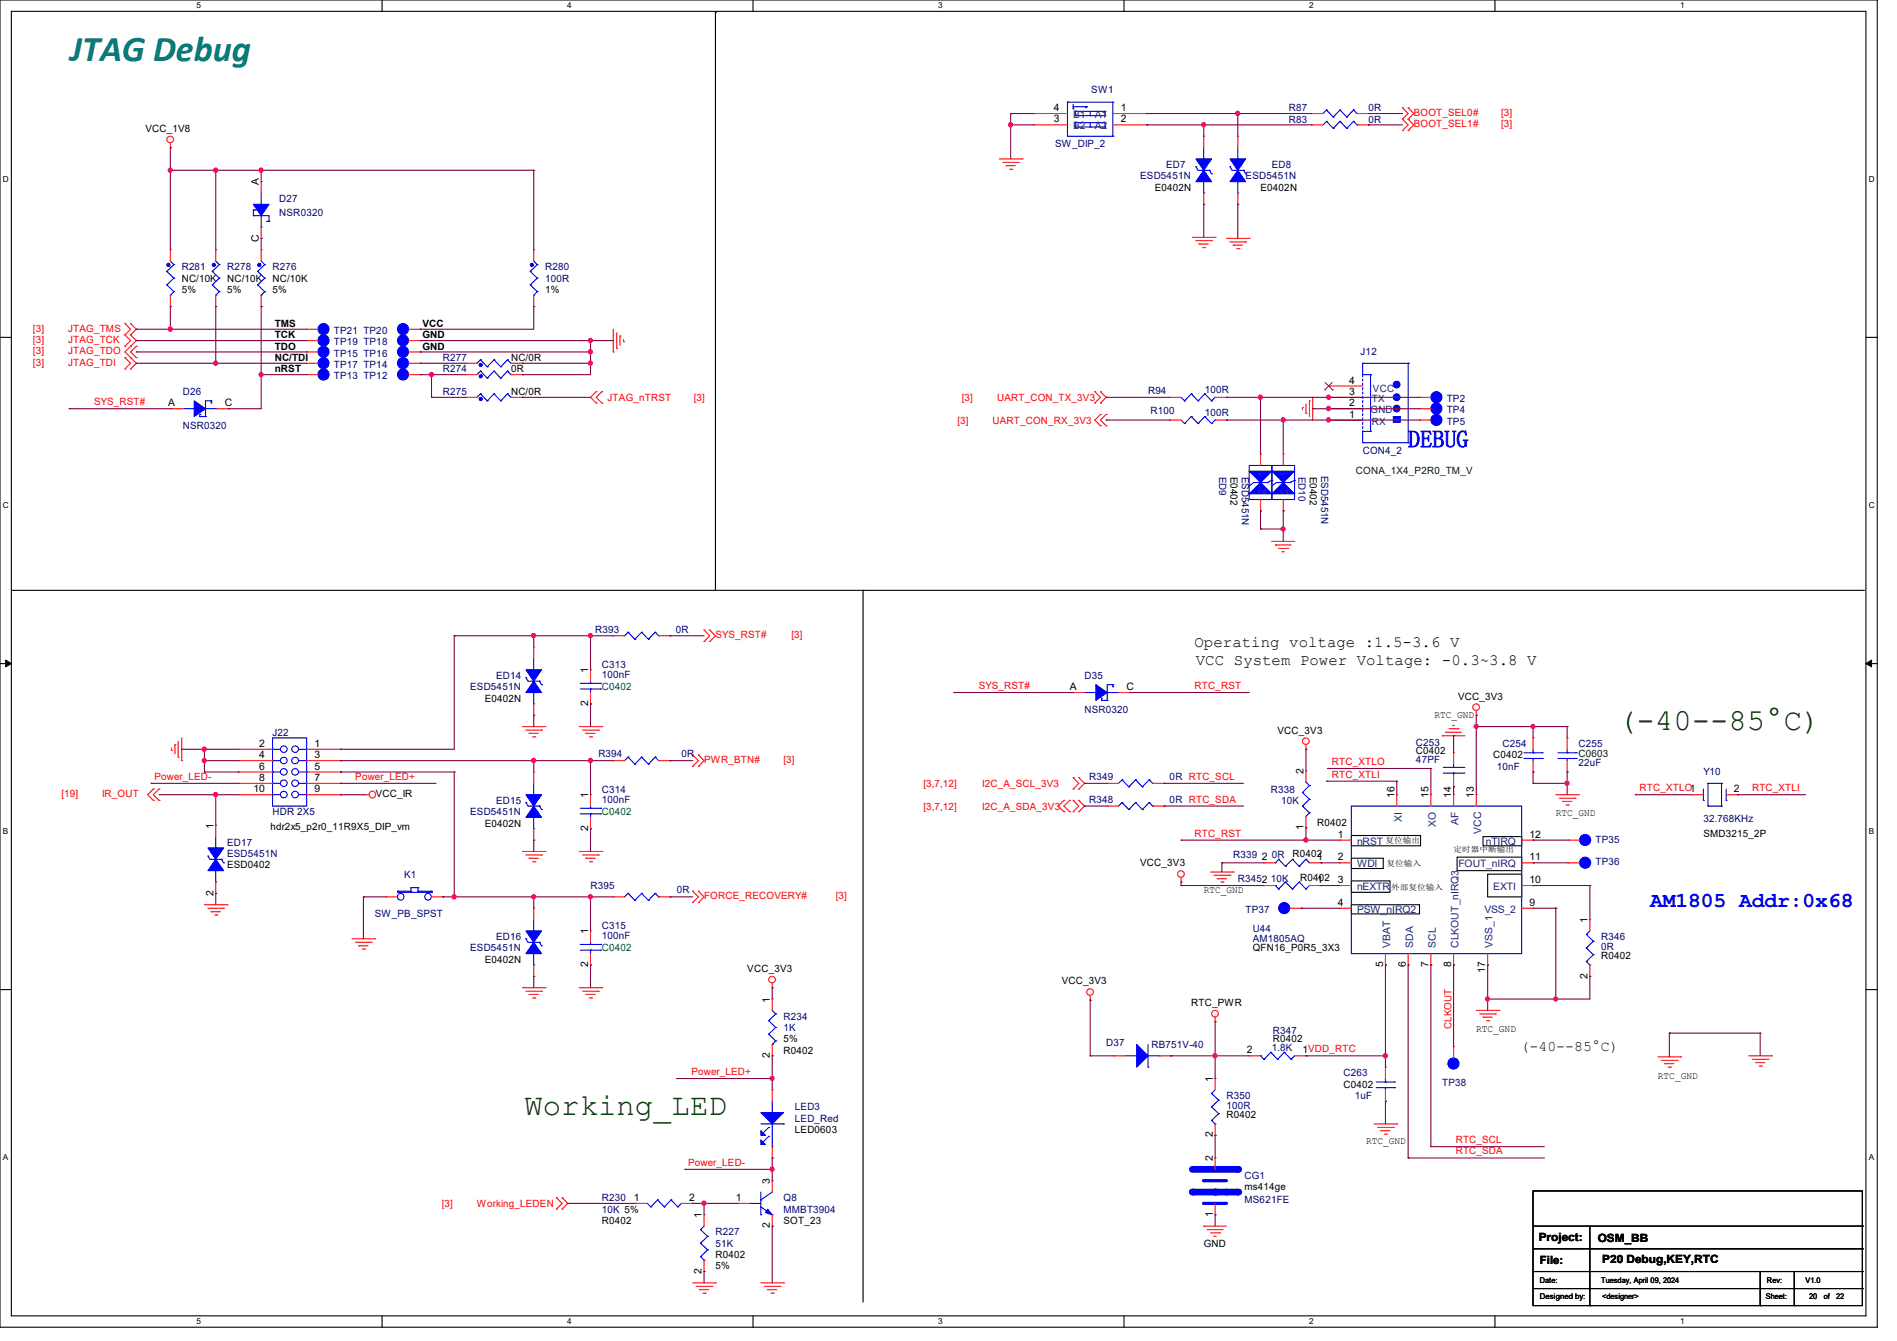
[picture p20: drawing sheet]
<svg xmlns="http://www.w3.org/2000/svg" width="297mm" height="210mm" viewBox="0 0 297 210" stroke-linecap="round" stroke-linejoin="round" font-family="sans-serif">
<defs><g id="words">
<text font-size="5.7" fill="#008080" x="11" y="9.5">JTAG Debug</text>
<g font-size="4.8" fill="#004000">
<text x="253.4" y="114.3">(-40--85°C)</text>
<text x="82.1" y="174.6">Working_LED</text>
</g>
<text font-size="3.7" fill="#00f" x="220.5" y="70.1">DEBUG</text>
<text font-size="3.3" fill="#00f" x="258.4" y="142">AM1805 Addr:0x68</text>
<g font-size="2.5">
<text x="187" y="101.3">Operating voltage :1.5-3.6 V</text>
<text x="187.2" y="104.2">VCC System Power Voltage: -0.3~3.8 V</text>
</g>
<text font-size="2.3" fill="#004000" x="238.1" y="164.5">(-40--85°C)</text>
<g font-size="1.8">
<text x="240.9" y="194.4">Project:</text>
<text x="241.1" y="198">File:</text>
<text x="250.2" y="194.6">OSM_BB</text>
<text x="250.9" y="197.8">P20 Debug,KEY,RTC</text>
</g>
<g font-size="1.6">
<text x="165" y="17.4">4</text>
<text x="175.5" y="17.4">1</text>
<text x="22.8" y="20.7">VCC_1V8</text>
<text x="165" y="19.2">3</text>
<text x="175.5" y="19.2">2</text>
<text x="40.5" y="29" transform="rotate(-90 40.5 29)">A</text>
<text x="180.8" y="29.9">E0402N</text>
<text x="197.4" y="29.9">E0402N</text>
<text x="40.5" y="38" transform="rotate(-90 40.5 38)">C</text>
<text x="28.4" y="44.1">NC/10K</text>
<text x="28.4" y="45.9">5%</text>
<text x="35.6" y="44.1">NC/10K</text>
<text x="35.6" y="45.9">5%</text>
<text x="42.7" y="44.1">NC/10K</text>
<text x="42.7" y="45.9">5%</text>
<text x="85.3" y="45.9">1%</text>
<text x="43" y="51.2">TMS</text>
<text x="43" y="53">TCK</text>
<text x="66.1" y="51.2">VCC</text>
<text x="66.1" y="53">GND</text>
<text x="43" y="54.8">TDO</text>
<text x="43" y="56.6">NC/TDI</text>
<text x="43" y="58.3">nRST</text>
<text x="66.1" y="54.8">GND</text>
<text x="80" y="56.6">NC/0R</text>
<text x="80" y="58.3">0R</text>
<text x="26.3" y="63.6">A</text>
<text x="35.2" y="63.6">C</text>
<text x="80" y="61.9">NC/0R</text>
<text x="211.2" y="65.4">1</text>
<text x="211.2" y="63.6">2</text>
<text x="211.2" y="61.8">3</text>
<text x="211.2" y="60.1">4</text>
<text x="192.7" y="74.7" transform="rotate(90 192.7 74.7)">E0402</text>
<text x="205.1" y="74.7" transform="rotate(90 205.1 74.7)">E0402</text>
<text x="92.1" y="105.5" transform="rotate(-90 92.1 105.5)">1</text>
<text x="75.9" y="109.9">E0402N</text>
<text x="92.1" y="110.6" transform="rotate(-90 92.1 110.6)">2</text>
<text x="167.5" y="108.1">A</text>
<text x="176.4" y="108.1">C</text>
<text x="224.6" y="112.5">RTC_GND</text>
<text x="228.3" y="109.6">VCC_3V3</text>
<text x="40.6" y="117">2</text>
<text x="40.6" y="118.7">4</text>
<text x="49.2" y="117">1</text>
<text x="49.2" y="118.7">3</text>
<text x="200" y="114.9">VCC_3V3</text>
<text x="221.7" y="118.1">C0402</text>
<text x="233.8" y="118.8">C0402</text>
<text x="39.7" y="124.1">10</text>
<text x="40.6" y="120.5">6</text>
<text x="40.6" y="122.3">8</text>
<text x="49.2" y="120.5">5</text>
<text x="49.2" y="122.3">7</text>
<text x="49.2" y="124.1">9</text>
<text x="58.8" y="124.8">VCC_IR</text>
<text x="92.1" y="125" transform="rotate(-90 92.1 125)">1</text>
<text x="204.1" y="121.3" transform="rotate(-90 204.1 121.3)">2</text>
<text x="218.3" y="125" transform="rotate(-90 218.3 125)">16</text>
<text x="223.7" y="125" transform="rotate(-90 223.7 125)">15</text>
<text x="227.2" y="125" transform="rotate(-90 227.2 125)">14</text>
<text x="230.8" y="125" transform="rotate(-90 230.8 125)">13</text>
<text x="271.5" y="124.1">2</text>
<text x="33.4" y="129.8" transform="rotate(-90 33.4 129.8)">1</text>
<text x="42.3" y="130">hdr2x5_p2r0_11R9X5_DIP_vm</text>
<text x="75.9" y="129.5">E0402N</text>
<text x="92.1" y="130.1" transform="rotate(-90 92.1 130.1)">2</text>
<text x="204.1" y="130" transform="rotate(-90 204.1 130)">1</text>
<text x="206.2" y="129.3">R0402</text>
<text x="209.5" y="131.2">1</text>
<text x="239.5" y="131.2">12</text>
<text x="243.6" y="127.8">RTC_GND</text>
<text x="266.7" y="131.1">SMD3215_2P</text>
<text x="35.6" y="136">ESD0402</text>
<text x="178.5" y="135.7">VCC_3V3</text>
<text x="197.6" y="134.7">2</text>
<text x="202.4" y="134.2">R0402</text>
<text x="206.2" y="134.7">1</text>
<text x="209.5" y="134.7">2</text>
<text x="239.5" y="134.7">11</text>
<text x="33.4" y="140.2" transform="rotate(-90 33.4 140.2)">2</text>
<text x="188.5" y="139.9">RTC_GND</text>
<text x="203.6" y="138">R0402</text>
<text x="206.2" y="138.3">1</text>
<text x="209.5" y="138.3">3</text>
<text x="209.5" y="141.9">4</text>
<text x="239.5" y="141.9">9</text>
<text x="239.5" y="138.3">10</text>
<text x="92.1" y="146.3" transform="rotate(-90 92.1 146.3)">1</text>
<text x="196.1" y="149">QFN16_P0R5_3X3</text>
<text x="248.5" y="144.6" transform="rotate(-90 248.5 144.6)">1</text>
<text x="75.9" y="150.8">E0402N</text>
<text x="92.1" y="151.5" transform="rotate(-90 92.1 151.5)">2</text>
<text x="117" y="152.2">VCC_3V3</text>
<text x="166.2" y="154.2">VCC_3V3</text>
<text x="216.5" y="151.5" transform="rotate(-90 216.5 151.5)">5</text>
<text x="220.1" y="151.5" transform="rotate(-90 220.1 151.5)">6</text>
<text x="223.7" y="151.5" transform="rotate(-90 223.7 151.5)">7</text>
<text x="227.2" y="151.5" transform="rotate(-90 227.2 151.5)">8</text>
<text x="232.5" y="152.4" transform="rotate(-90 232.5 152.4)">17</text>
<text x="248.5" y="153.2" transform="rotate(-90 248.5 153.2)">2</text>
<text x="250.7" y="150.2">R0402</text>
<text x="120.5" y="157" transform="rotate(-90 120.5 157)">1</text>
<text x="186.5" y="157.6">RTC_PWR</text>
<text x="231.1" y="161.6">RTC_GND</text>
<text x="120.5" y="165.7" transform="rotate(-90 120.5 165.7)">2</text>
<text x="122.7" y="165">R0402</text>
<text x="122.7" y="163.2">5%</text>
<text x="195.2" y="165">2</text>
<text x="199.3" y="163.2">R0402</text>
<text x="203.9" y="165">1VDD_RTC</text>
<text x="189.9" y="169.5" transform="rotate(-90 189.9 169.5)">1</text>
<text x="210.4" y="170.3">C0402</text>
<text x="259.6" y="168.9">RTC_GND</text>
<text x="124.5" y="177.5">LED0603</text>
<text x="189.9" y="178.1" transform="rotate(-90 189.9 178.1)">2</text>
<text x="192" y="175.1">R0402</text>
<text x="213.9" y="179.2">RTC_GND</text>
<text x="120.5" y="185.5" transform="rotate(-90 120.5 185.5)">3</text>
<text x="189.9" y="181.9" transform="rotate(-90 189.9 181.9)">2</text>
<text x="94.2" y="191.7">R0402</text>
<text x="99.2" y="188.1">1</text>
<text x="107.9" y="188.1">2</text>
<text x="109.9" y="190.8" transform="rotate(-90 109.9 190.8)">1</text>
<text x="115.2" y="188.1">1</text>
<text x="122.7" y="191.7">SOT_23</text>
<text x="189.9" y="190.6" transform="rotate(-90 189.9 190.6)">1</text>
<text x="194.9" y="186.3">ms414ge</text>
<text x="112" y="197">R0402</text>
<text x="120.5" y="192.4" transform="rotate(-90 120.5 192.4)">2</text>
<text x="188.5" y="195.2">GND</text>
<text x="109.9" y="199.5" transform="rotate(-90 109.9 199.5)">2</text>
<text x="112" y="198.8">5%</text>
</g>
<g font-size="1.6" fill="#000080">
<text x="170.9" y="14.6">SW1</text>
<text x="201.8" y="17.4">R87</text>
<text x="214.2" y="17.4">0R</text>
<text x="165.2" y="22.9">SW_DIP_2</text>
<text x="201.8" y="19.2">R83</text>
<text x="214.2" y="19.2">0R</text>
<text x="178.5" y="28.1">ESD5451N</text>
<text x="182.6" y="26.3">ED7</text>
<text x="195" y="28.1">ESD5451N</text>
<text x="199.1" y="26.3">ED8</text>
<text x="43.7" y="31.7">D27</text>
<text x="43.7" y="33.8">NSR0320</text>
<text x="28.4" y="42.3">R281</text>
<text x="35.6" y="42.3">R278</text>
<text x="42.7" y="42.3">R276</text>
<text x="85.3" y="42.3">R280</text>
<text x="85.3" y="44.1">100R</text>
<text x="52.3" y="52.3">TP21 TP20</text>
<text x="52.3" y="55.8">TP15 TP16</text>
<text x="52.3" y="57.6">TP17 TP14</text>
<text x="52.3" y="59.4">TP13 TP12</text>
<text x="52.3" y="54.1">TP19 TP18</text>
<text x="69.3" y="56.6">R277</text>
<text x="69.3" y="58.3">R274</text>
<text x="213" y="55.7">J12</text>
<text x="28.6" y="61.9">D26</text>
<text x="69.3" y="61.9">R275</text>
<text x="179.7" y="61.7">R94</text>
<text x="180.1" y="64.9">R100</text>
<text x="188.6" y="65.1">100R</text>
<text x="188.6" y="61.6">100R</text>
<text x="226.5" y="62.9">TP2</text>
<text x="226.5" y="64.7">TP4</text>
<text x="28.6" y="67.2">NSR0320</text>
<text x="213.4" y="71.1">CON4_2</text>
<text x="226.5" y="66.5">TP5</text>
<text x="190.9" y="74.7" transform="rotate(90 190.9 74.7)">ED9</text>
<text x="194.4" y="74.7" transform="rotate(90 194.4 74.7)">ESD5451N</text>
<text x="203.3" y="74.7" transform="rotate(90 203.3 74.7)">ED10</text>
<text x="206.9" y="74.5" transform="rotate(90 206.9 74.5)">ESD5451N</text>
<text x="93.2" y="99.1">R393</text>
<text x="105.8" y="99.1">0R</text>
<text x="77.7" y="106.3">ED14</text>
<text x="94.2" y="104.6">C313</text>
<text x="94.2" y="106.2">100nF</text>
<text x="169.8" y="106.3">D35</text>
<text x="73.6" y="108.1">ESD5451N</text>
<text x="169.8" y="111.7">NSR0320</text>
<text x="42.7" y="115.2">J22</text>
<text x="93.7" y="118.6">R394</text>
<text x="106.7" y="118.6">0R</text>
<text x="221.7" y="116.8">C253</text>
<text x="221.7" y="119.5">47PF</text>
<text x="235.2" y="117">C254</text>
<text x="247.1" y="117">C255</text>
<text x="77.7" y="125.9">ED15</text>
<text x="94.2" y="124.1">C314</text>
<text x="94.2" y="125.7">100nF</text>
<text x="170.5" y="122.2">R349</text>
<text x="170.5" y="125.7">R348</text>
<text x="183.1" y="122.2">0R RTC_SCL</text>
<text x="183.1" y="125.7">0R RTC_SDA</text>
<text x="199" y="124.1">R338</text>
<text x="200.6" y="125.9">10K</text>
<text x="234.4" y="120.6">10nF</text>
<text x="247.1" y="120">22uF</text>
<text x="266.7" y="121.5">Y10</text>
<text x="42.7" y="127.7">HDR 2X5</text>
<text x="73.6" y="127.7">ESD5451N</text>
<text x="249.8" y="131.9">TP35</text>
<text x="266.7" y="128.7">32.768KHz</text>
<text x="35.6" y="132.5">ED17</text>
<text x="35.6" y="134.2">ESD5451N</text>
<text x="63.3" y="137.5">K1</text>
<text x="193.1" y="134.4">R339</text>
<text x="199.1" y="134.4">0R</text>
<text x="249.8" y="135.5">TP36</text>
<text x="58.7" y="143.7">SW_PB_SPST</text>
<text x="92.5" y="139.2">R395</text>
<text x="106" y="139.8">0R</text>
<text x="193.8" y="138.2">R3452</text>
<text x="195" y="143">TP37</text>
<text x="199" y="138.2">10K</text>
<text x="73.6" y="149">ESD5451N</text>
<text x="77.7" y="147.2">ED16</text>
<text x="94.2" y="145.5">C315</text>
<text x="94.2" y="147.1">100nF</text>
<text x="196.1" y="146">U44</text>
<text x="196.1" y="147.6">AM1805AQ</text>
<text x="250.7" y="147.2">R346</text>
<text x="250.7" y="148.8">0R</text>
<text x="122.7" y="159.7">R234</text>
<text x="122.7" y="161.5">1K</text>
<text x="173.2" y="163.8">D37</text>
<text x="180.3" y="164.1">RB751V-40</text>
<text x="199.1" y="164.7">1.8K</text>
<text x="199.3" y="162">R347</text>
<text x="124.5" y="173.9">LED3</text>
<text x="192" y="172.1">R350</text>
<text x="192" y="173.7">100R</text>
<text x="210.4" y="168.6">C263</text>
<text x="212.1" y="172.1">1uF</text>
<text x="225.8" y="170">TP38</text>
<text x="124.5" y="175.7">LED_Red</text>
<text x="194.9" y="184.6">CG1</text>
<text x="94.2" y="188.1">R230</text>
<text x="94.2" y="189.9">10K 5%</text>
<text x="122.7" y="188.1">Q8</text>
<text x="122.7" y="189.9">MMBT3904</text>
<text x="194.9" y="188.5">MS621FE</text>
<text x="112" y="193.5">R227</text>
<text x="112" y="195.2">51K</text>
</g>
<g font-size="1.6" fill="#004080">
<text x="168" y="18.5">B1</text>
<text x="168" y="20.3">B2</text>
<text x="171.4" y="18.5">A1</text>
<text x="171.4" y="20.3">A2</text>
<text x="214.6" y="64.7">GND</text>
<text x="214.8" y="62.9">TX</text>
<text x="215" y="61.3">VCC</text>
<text x="214.8" y="66.5">RX</text>
<text x="198.1" y="77.3" transform="rotate(-90 198.1 77.3)">2</text>
<text x="198.1" y="74.7" transform="rotate(-90 198.1 74.7)">1</text>
<text x="201.7" y="77.3" transform="rotate(-90 201.7 77.3)">2</text>
<text x="201.7" y="74.7" transform="rotate(-90 201.7 74.7)">1</text>
<text x="219.5" y="128.7" transform="rotate(-90 219.5 128.7)">XI</text>
<text x="224.8" y="129.5" transform="rotate(-90 224.8 129.5)">XO</text>
<text x="228.3" y="129.2" transform="rotate(-90 228.3 129.2)">AF</text>
<text x="231.9" y="130.6" transform="rotate(-90 231.9 130.6)">VCC</text>
<text x="212.5" y="132.3">nRST</text>
<text x="212.5" y="135.8">WDI</text>
<text x="228.3" y="135.8">FOUT_nIRQ</text>
<text x="232.6" y="132.3">nTIRQ</text>
<text x="212.5" y="139.4">nEXTR</text>
<text x="212.5" y="143">PSW_nIRQ2</text>
<text x="232.4" y="143">VSS_2</text>
<text x="233.8" y="139.4">EXTI</text>
<text x="217.7" y="148.5" transform="rotate(-90 217.7 148.5)">VBAT</text>
<text x="221.2" y="148.5" transform="rotate(-90 221.2 148.5)">SDA</text>
<text x="224.8" y="148.5" transform="rotate(-90 224.8 148.5)">SCL</text>
<text x="228.3" y="148.5" transform="rotate(-90 228.3 148.5)">CLKOUT_nIRQ3</text>
<text x="233.7" y="148.5" transform="rotate(-90 233.7 148.5)">VSS_1</text>
</g>
<g font-size="1.6" fill="#f00">
<text x="221.4" y="18.2">BOOT_SEL0#</text>
<text x="221.4" y="19.9">BOOT_SEL1#</text>
<text x="235" y="18.2">[3]</text>
<text x="235" y="19.9">[3]</text>
<text x="5.2" y="51.9">[3]</text>
<text x="5.2" y="53.7">[3]</text>
<text x="10.7" y="51.9">JTAG_TMS</text>
<text x="10.7" y="53.7">JTAG_TCK</text>
<text x="5.2" y="55.5">[3]</text>
<text x="5.2" y="57.3">[3]</text>
<text x="10.7" y="55.5">JTAG_TDO</text>
<text x="10.7" y="57.3">JTAG_TDI</text>
<text x="14.7" y="63.5">SYS_RST#</text>
<text x="95.1" y="62.8">JTAG_nTRST</text>
<text x="108.6" y="62.8">[3]</text>
<text x="150.6" y="62.8">[3]</text>
<text x="156.1" y="62.8">UART_CON_TX_3V3</text>
<text x="149.9" y="66.3">[3]</text>
<text x="155.4" y="66.3">UART_CON_RX_3V3</text>
<text x="112" y="99.9">SYS_RST#</text>
<text x="123.9" y="99.9">[3]</text>
<text x="153.2" y="107.9">SYS_RST#</text>
<text x="187" y="107.9">RTC_RST</text>
<text x="110.2" y="119.5">PWR_BTN#</text>
<text x="122.7" y="119.5">[3]</text>
<text x="208.5" y="119.8">RTC_XTLO</text>
<text x="9.6" y="124.8">[19]</text>
<text x="16" y="124.8">IR_OUT</text>
<text x="24.2" y="122.1">Power_LED-</text>
<text x="55.6" y="122.1">Power_LED+</text>
<text x="144.6" y="123.2">[3,7,12]</text>
<text x="153.8" y="123.2">I2C_A_SCL_3V3</text>
<text x="208.5" y="121.8">RTC_XTLI</text>
<text x="256.7" y="123.9">RTC_XTLO1</text>
<text x="274.3" y="123.9">RTC_XTLI</text>
<text x="144.6" y="126.8">[3,7,12]</text>
<text x="153.8" y="126.8">I2C_A_SDA_3V3</text>
<text x="187" y="131">RTC_RST</text>
<text x="110.2" y="140.8">FORCE_RECOVERY#</text>
<text x="130.9" y="140.8">[3]</text>
<text x="227.2" y="161.1" transform="rotate(-90 227.2 161.1)">CLKOUT</text>
<text x="108.2" y="168.4">Power_LED+</text>
<text x="227.9" y="179">RTC_SCL</text>
<text x="107.7" y="182.6">Power_LED-</text>
<text x="227.9" y="180.8">RTC_SDA</text>
<text x="69.2" y="189">[3]</text>
<text x="74.7" y="189">Working_LEDEN</text>
</g>
<g font-size="1.6" fill="#004000">
<text x="212.3" y="74.2">CONA_1X4_P2R0_TM_V</text>
<text x="247.1" y="118.6">C0603</text>
</g>
<g font-size="1.6" fill="#008000">
<text x="94.2" y="108.1">C0402</text>
<text x="94.2" y="127.7">C0402</text>
<text x="94.2" y="149">C0402</text>
</g>
<g font-size="1.3">
<text x="30.8" y="1.3">5</text>
<text x="88.8" y="1.3">4</text>
<text x="146.9" y="1.3">3</text>
<text x="205" y="1.3">2</text>
<text x="263.1" y="1.3">1</text>
<text x=".5" y="28.4">D</text>
<text x="292.6" y="28.4">D</text>
<text x=".5" y="79.5">C</text>
<text x="292.6" y="79.5">C</text>
<text x=".5" y="130.6">B</text>
<text x="292.6" y="130.6">B</text>
<text x=".5" y="181.7">A</text>
<text x="292.6" y="181.7">A</text>
<text x="30.8" y="207.4">5</text>
<text x="88.8" y="207.4">4</text>
<text x="146.9" y="207.4">3</text>
<text x="205" y="207.4">2</text>
<text x="263.1" y="207.4">1</text>
</g>
<g font-size="1.2">
<text x="216.9" y="132">复位输出</text>
<text x="217.1" y="135.6">复位输入</text>
<text x="227.6" y="133.5">定时器中断输出</text>
<text x="217.8" y="139.4">外部复位输入</text>
<text x="241.1" y="201">Date:</text>
<text x="241.1" y="203.5">Designed by:</text>
<text x="250.7" y="201">Tuesday, April 09, 2024</text>
<text x="250.9" y="203.5">&lt;designer&gt;</text>
<text x="276.5" y="203.5">Sheet:</text>
<text x="276.6" y="201">Rev:</text>
<text x="282.7" y="201">V1.0</text>
<text x="283.2" y="203.5">20</text>
<text x="285.5" y="203.5">of</text>
<text x="287.5" y="203.5">22</text>
</g>
</g></defs>
<path d="M0 0h293.9v207.9h-293.9zM1.8 1.8h290.3v204.3h-290.3z" fill="none" stroke="#000" stroke-width=".17"/>
<g fill="#fff">
<path d="M30.8 .2h.7v1.4h-.7z"/>
<path d="M30.8 206.2h.7v1.4h-.7z"/>
</g>
<path d="M59.8 0v1.8M59.8 206.1v1.8" fill="none" stroke="#000" stroke-width=".17"/>
<g fill="#fff">
<path d="M88.8 .2h.7v1.4h-.7z"/>
<path d="M88.8 206.2h.7v1.4h-.7z"/>
</g>
<path d="M117.9 0v1.8M117.9 206.1v1.8" fill="none" stroke="#000" stroke-width=".17"/>
<g fill="#fff">
<path d="M146.9 .2h.7v1.4h-.7z"/>
<path d="M146.9 206.2h.7v1.4h-.7z"/>
</g>
<path d="M176 0v1.8M176 206.1v1.8" fill="none" stroke="#000" stroke-width=".17"/>
<g fill="#fff">
<path d="M205 .2h.7v1.4h-.7z"/>
<path d="M205 206.2h.7v1.4h-.7z"/>
</g>
<path d="M234.1 0v1.8M234.1 206.1v1.8" fill="none" stroke="#000" stroke-width=".17"/>
<g fill="#fff">
<path d="M263.1 .2h.6v1.4h-.6z"/>
<path d="M263.1 206.2h.6v1.4h-.6z"/>
<path d="M.5 27.3h.9v1.4h-.9z"/>
<path d="M292.6 27.3h.9v1.4h-.9z"/>
<path d="M.5 78.4h.9v1.4h-.9z"/>
<path d="M292.6 78.4h.9v1.4h-.9z"/>
</g>
<path d="M0 52.8h1.8M292.1 52.8h1.8" fill="none" stroke="#000" stroke-width=".17"/>
<g fill="#fff">
<path d="M.5 129.5h.8v1.4h-.8z"/>
<path d="M292.6 129.5h.8v1.4h-.8z"/>
</g>
<path d="M0 103.9h1.8M292.1 103.9h1.8" fill="none" stroke="#000" stroke-width=".17"/>
<path d="M.9 103.4l.9 .5-.9 .5zM292.1 103.9l.9-.5v1z" fill="#000" stroke="#000" stroke-width=".16"/>
<g fill="#fff">
<path d="M.5 180.5h.8v1.4h-.8z"/>
<path d="M292.6 180.5h.8v1.4h-.8z"/>
</g>
<g fill="none" stroke="#000" stroke-width=".17">
<path d="M112 1.9h.1M112 1.9v90.6M1.8 92.5h290M135.1 92.5h.1M135.1 92.5v111.4M291.8 92.5h.1M211.6 130.9h10.8v1.6h-10.8zM211.6 134.4h5v1.6h-5zM211.6 138h6v1.7h-6zM228.1 134.2h10.2v2.2h-10.2zM232.2 131h6.1v1.5h-6.1zM232.9 136.9h5.4v3.6h-5.4z"/>
<path d="M0 155h1.8M211.6 141.7h10.6v1.4h-10.6zM292.1 155h1.8M240 186.5h51.6v18h-51.6zM240 192h51.6M240 195.6h51.6M240 199.1h51.6M248.9 192v12.5M275.6 199.1v5.4M280.9 199.1v5.4M291.6 192h.1M291.6 195.6h.1"/>
<path d="M291.6 199.1h.1M240 201.8h51.6M248.9 204.5h.1M275.6 204.5h.1M280.9 204.5h.1M291.6 201.8h.1"/>
</g>
<g fill="none" stroke="#f00" stroke-width=".17">
<path d="M161.8 17.8h.1M161.8 19.6h.1M161.8 17.8h5.3M161.8 19.6h5.3M174.2 17.8h5.4M174.2 19.6h5.4M179.6 17.8h.1M179.6 19.6h.1M205.4 17.8h.1M205.4 17.8h1.7M212.5 17.8h1.7M214.2 17.8h.1"/>
<path d="M219.6 16.9h.1M219.6 18.7h.1M219.6 16.9l.9 .9-.9 .9M219.6 18.7l.9 .9-.9 .8M220.5 16.9h.1M220.5 18.7h.1M220.5 16.9l.9 .9-.9 .9M220.5 18.7l.9 .9-.9 .8M26.7 23.1h.1M26.7 39.1h.1M26.7 22.4v.7M26.7 39.1v1.8"/>
<path d="M33.8 39.1h.1M33.8 39.1v1.8M40.9 28.4h.1M40.9 37.3h.1M40.9 39.1h.1M40.9 28.4v1.8M40.9 35.6v1.7M40.9 39.1v1.8M83.6 39.1h.1M83.6 39.1v1.8M156.5 24.9h3.5M157 25.4h2.5"/>
<path d="M157.5 26h.1M157.5 26h1.5M158.1 26.5h.3M158.4 26.5h.1M159.5 25.4h.1M160 24.9h.1M186.7 37.2h3.5M187.2 37.7h2.5M187.7 38.2h.1M187.7 38.2h1.5M188.3 38.8h.3M188.6 38.8h.1"/>
<path d="M189.7 37.7h.1M190.2 37.2h.1M192 37.3h3.6M192.6 37.9h2.4M193.1 38.4h.1M193.1 38.4h1.4M193.6 38.9h.4M194 38.9h.1M195 37.9h.1M195.6 37.3h.1M219.6 20.4h.1M220.5 20.4h.1"/>
<path d="M19.6 52.5h.1M19.6 50.7h.1M19.6 54.2h.1M19.6 57.8h.1M19.6 56h.1M19.6 50.7l.8 .9-.8 .9M19.6 52.5l.8 .8-.8 .9M19.6 56l.8 .9-.8 .9M20.4 50.7h.1M20.4 52.5h.1M20.4 54.2h.1M20.4 56h.1"/>
<path d="M20.4 57.8h.1M20.4 50.7l.9 .9-.9 .9M20.4 52.5l.9 .8-1.7 1.8 1.7 1.8-.9 .9M21.3 54.2h.1M21.3 56h.1M21.3 54.2l-.9 .9 .9 .9M26.7 48h.1M26.7 46.2v1.8M33.8 48h.1M33.8 46.2v1.8M40.9 48h.1M40.9 46.2v1.8"/>
<path d="M48 55.1h.1M48 56.9h.1M48 58.7h.1M48 55.1h1.8M48 56.9h1.8M48 58.7h1.8M64 51.6h1.8M65.8 51.6h.1M72.9 56.9h.1M72.9 56.9h1.8M80 56.9h1.8M81.8 56.9h.1"/>
<path d="M83.6 48h.1M83.6 46.2v1.8M96 55.1h.1M96 51.6v3.5M96.6 54.6h.1M96.6 52.1v2.5M97.1 52.6h.1M97.1 52.6v1.5M97.6 53.5h.1M97.6 53.2v.3M26.8 64h.1M26.8 64h1.8"/>
<path d="M34 64h1.7M35.7 64h.1M93.3 61.3h.1M93.3 63.1h.1M93.3 61.3l-.8 .9 .8 .9M94.2 63.1h.1M94.2 61.3h.1M94.2 61.3l-.9 .9 .9 .9M171.4 63.1h.1M171.4 61.3h.1M171.4 61.3l.9 .9-.9 .9M172.3 64.9h.1"/>
<path d="M172.3 66.7h.1M172.3 61.3h.1M172.3 63.1h.1M172.3 64.9l-.9 .9 .9 .9M172.3 61.3l.9 .9-.9 .9M173.2 64.9h.1M173.2 66.7h.1M173.2 64.9l-.9 .9 .9 .9M183.1 65.8h.1M183.1 65.8h1.8M190.2 65.8h1.8M192 65.8h.1"/>
<path d="M197.4 71.1h.1M197.4 71.1v1.8M197.4 78.2v1.8M200.9 71.1h.1M200.9 71.1v1.8M200.9 78.2v1.8M203.9 63.8h.1M203.9 63.8v.4M204.5 64.7h.1M204.5 63.3v1.4M205 62.8h.1M205 62.8v2.4"/>
<path d="M205.5 62.2h.1M205.5 62.2v3.6M222.2 65.8h.1M222.2 65.8h1.8M110.2 98.7h.1M110.2 98.7l.9 .9-.9 .9M111.1 98.7h.1M111.1 98.7l.9 .9-.9 .9M197.4 80h.1M199.1 84.8h.1M199.1 84.8h3.6M199.7 85.3h.1"/>
<path d="M199.7 85.3h2.4M200.2 85.9h1.4M200.7 86.4h.1M200.7 86.4h.4M200.9 80h.1M201.6 85.9h.1M26.8 117.5h.1M26.8 117.2v.3M27.4 116.6h.1M27.4 116.6v1.5M27.9 118.6h.1M27.9 116.1v2.5"/>
<path d="M28.4 119.1h.1M28.4 115.6v3.5M81.8 113.8h3.5M82.3 114.3h2.5M82.8 114.9h.1M82.8 114.9h1.5M83.4 115.4h.3M83.6 101.3h.1M83.6 112h.1M83.6 101.3v1.8M83.6 110.2v1.8M83.7 115.4h.1"/>
<path d="M84.8 114.3h.1M85.3 113.8h.1M90.7 113.8h3.5M91.2 114.3h2.5M91.7 114.9h.1M91.7 114.9h1.5M92.3 115.4h.3M92.5 104.9h.1M92.5 110.2h.1M92.5 104.9v1.8M92.5 108.5v1.7M92.6 115.4h.1"/>
<path d="M93.7 114.3h.1M94.2 113.8h.1M108.5 118.2h.1M108.5 118.2l.8 .9-.8 .9M109.3 118.2h.1M109.3 118.2l.9 .9-.9 .9M110.2 100.5h.1M111.1 100.5h.1M204.5 117.3h.1M204.5 116.6v.7M225.8 115.2h.1M225.8 115.2h3.6"/>
<path d="M226.4 114.7h.1M226.4 114.7h2.4M226.9 114.1h1.4M227.4 113.6h.1M227.4 113.6h.4M228.3 114.1h.1M231.1 112h.1M231.1 111.3v.7M24 123.6h.1M24 125.3h.1M24 123.6l-.9 .9 .9 .8M24.9 123.6h.1"/>
<path d="M24.9 125.3h.1M24.9 123.6l-.9 .9 .9 .8M33.8 129.2h.1M33.8 139.9h.1M33.8 129.2v1.8M33.8 138.1v1.8M57.1 124.5h.1M57.1 124.5h.7M81.8 133.3h3.5M82.3 133.9h2.5M82.8 134.4h.1M82.8 134.4h1.5"/>
<path d="M83.4 135h.3M83.7 135h.1M84.8 133.9h.1M85.3 133.3h.1M90.7 133.3h3.5M91.2 133.9h2.5M91.7 134.4h.1M91.7 134.4h1.5M92.3 135h.3M92.6 135h.1M93.7 133.9h.1M94.2 133.3h.1"/>
<path d="M108.5 120h.1M108.5 139.6h.1M108.5 139.6l.8 .9-.8 .9M109.3 120h.1M109.3 139.6h.1M109.3 139.6l.9 .9-.9 .9M166.6 127.1h.1M166.6 125.3h.1M166.6 125.3l-.9 .9 .9 .9M167.5 125.3h.1M167.5 127.1h.1M167.5 125.3l-.9 .9 .9 .9"/>
<path d="M168 123.6h.1M168 121.8h.1M168 125.3h.1M168 127.1h.1M168 121.8l.9 .9-.9 .9M168 125.3l.9 .9-.9 .9M168.9 121.8h.1M168.9 123.6h.1M168.9 127.1h.1M168.9 125.3h.1M168.9 121.8l.9 .9-.9 .9M168.9 125.3l.9 .9-.9 .9"/>
<path d="M184.9 138.1h.1M184.9 137.5v.6M189.5 136.6h3.6M190.1 137.1h2.5M190.6 137.6h.1M190.6 137.6h1.4M191.1 138.1h.4M191.5 138.1h.1M192.6 137.1h.1M193.1 136.6h.1M197.9 135.1h.1M197.9 138.7h.1"/>
<path d="M197.9 135.1h1.8M197.9 138.7h1.8M204.5 129.6h.1M204.5 120.7h.1M204.5 120.7v1.8M204.5 127.8v1.8M205 135.1h1.8M205 138.7h1.8M206.8 135.1h.1M206.8 138.7h.1M243.6 124.5h3.5M244.1 125h2.5"/>
<path d="M244.6 125.5h.1M244.6 125.5h1.5M245.2 126.1h.3M245.5 126.1h.1M245.5 131.6h.1M245.5 135.1h.1M245.5 135.1h1.8M245.5 131.6h1.8M246.6 125h.1M247.1 124.5h.1M264.9 124.5h.1M264.9 124.5h1.8"/>
<path d="M270.3 124.5h1.7M272 124.5h.1M32 141.7h3.6M32.6 142.2h2.4M33.1 142.8h.1M33.1 142.8h1.4M33.6 143.3h.4M34 143.3h.1M35 142.2h.1M35.6 141.7h.1M55.1 147h3.6M55.7 147.6h2.4"/>
<path d="M56.2 148.1h.1M56.2 148.1h1.4M56.7 148.6h.4M57.1 148.6h.1M58.1 147.6h.1M58.7 147h.1M60.5 140.5h.1M60.5 140.5h1.7M67.6 140.5h1.7M69.3 140.5h.1M81.8 154.7h3.5M82.3 155.2h2.5"/>
<path d="M82.8 155.7h.1M82.8 155.7h1.5M83.4 156.3h.3M83.6 142.2h.1M83.6 152.9h.1M83.6 142.2v1.8M83.6 151.1v1.8M83.7 156.3h.1M84.8 155.2h.1M85.3 154.7h.1M90.7 154.7h3.5M91.2 155.2h2.5"/>
<path d="M91.7 155.7h.1M91.7 155.7h1.5M92.3 156.3h.3M92.6 156.3h.1M93.7 155.2h.1M94.2 154.7h.1M108.5 141.4h.1M109.3 141.4h.1M120.9 154.7h.1M120.9 154v.7M170.7 156.6h.1M170.7 155.9v.7"/>
<path d="M190.2 159.3v.7M231.1 158.2h3.6M231.7 158.8h2.4M232.2 159.3h.1M232.2 159.3h1.4M232.7 159.9h.4M233.1 159.9h.1M234.1 158.8h.1M234.7 158.2h.1M248.9 144h.1M248.9 152.9h.1M248.9 144v1.8"/>
<path d="M248.9 151.1v1.8M190.2 160h.1M190.2 168.9h.1M190.2 177.8h.1M190.2 168.9v1.8M190.2 176v1.8M215.1 176h3.6M215.7 176.6h2.4M216.2 177.1h.1M216.2 177.1h1.4M216.7 177.6h.4M216.9 172.5h.1"/>
<path d="M216.9 167.1h.1M216.9 167.1v1.8M216.9 170.7v1.8M217.1 177.6h.1M218.1 176.6h.1M218.7 176h.1M227.6 163.9h.1M227.6 163.9v1.8M259.6 165.5h3.5M260.1 166.1h2.5M260.6 166.6h.1M260.6 166.6h1.5"/>
<path d="M261.2 167.1h.3M261.5 167.1h.1M262.6 166.1h.1M263.1 165.5h.1M273.8 165.4h3.6M274.4 165.9h2.4M274.9 166.4h.1M274.9 166.4h1.4M275.4 167h.4M275.8 167h.1M276.8 165.9h.1M277.4 165.4h.1"/>
<path d="M87.1 189.4h.1M87.1 187.6h.1M87.1 187.6l.9 .9-.9 .9M88 187.6h.1M88 189.4h.1M88 187.6l.9 .9-.9 .9M99.6 188.5h.1M99.6 188.5h1.7M106.7 188.5h1.8M108.5 188.5h.1M110.2 190.2h.1M110.2 199.1h.1"/>
<path d="M110.2 190.2v1.8M110.2 197.4v1.7M115.6 188.5h.1M115.6 188.5h1.7M120.9 192h.1M120.9 184.9h.1M120.9 184.9v1.8M120.9 190.2v1.8M188.5 192h.1M188.5 192h3.5M189 192.6h.1M189 192.6h2.5"/>
<path d="M189.5 193.1h1.5M190.1 193.6h.1M190.1 193.6h.3M191 193.1h.1M108.5 200.9h3.5M109 201.5h2.5M109.5 202h.1M109.5 202h1.5M110.1 202.5h.3M110.4 202.5h.1M111.5 201.5h.1M112 200.9h.1"/>
<path d="M119.1 200.9h3.6M119.7 201.5h2.4M120.2 202h.1M120.2 202h1.4M120.7 202.5h.4M121.1 202.5h.1M122.1 201.5h.1M122.7 200.9h.1"/>
<circle cx="26.7" cy="21.8" r=".52"/>
<circle cx="204.5" cy="116.1" r=".52"/>
<circle cx="231.1" cy="110.7" r=".52"/>
<circle cx="58.3" cy="124.4" r=".52"/>
<circle cx="184.9" cy="136.9" r=".52"/>
<circle cx="120.9" cy="153.4" r=".52"/>
<circle cx="170.7" cy="155.4" r=".52"/>
<circle cx="190.2" cy="158.8" r=".52"/>
</g>
<g fill="none" stroke="#00f" stroke-width=".17">
<path d="M167.1 16h.1M167.1 16v5.3M167.1 16h7.1M168 16.7h.1M168 17.1h.1M168 16.7h2.1M168 16.3v.8M168.4 17.4h.1M168.4 18.1h.1M168.4 19.2h.1M168.4 19.9h.1M168.4 17.4h4.6"/>
<path d="M168.4 17.4v.7M168.4 19.2v.7M168.4 18.1h4.6M168.4 19.2h4.6M168.4 19.9h4.6M170.1 16.7h.1M170.1 16.7l-.1 .2M170.7 18.1h.1M170.7 19.9h.1M170.7 17.4v.7M170.7 19.2v.7M173 18.1h.1"/>
<path d="M173 17.4h.1M173 19.9h.1M173 19.2h.1M173 17.4v.7M173 19.2v.7M174.2 16h.1M174.2 16v5.3M207.7 17.2h.1M207.7 17.2l-.6 .6M207.7 17.2l1 1.1M208.7 18.3h.1M209.8 17.2h.1"/>
<path d="M209.8 17.2l-1.1 1.1M209.8 17.2l1.1 1.1M210.9 18.3h.1M211.9 17.2h.1M211.9 17.2l-1 1.1M211.9 17.2l.6 .6M212.5 17.8h.1M39.7 33.8h.1M39.7 32.9h.1M39.7 33.8h2.4v.9M39.7 32.9v.9M39.7 32.9h.3"/>
<path d="M40 32.9h.1M40.9 32h.1M40.9 35.6h.1M40.9 30.2v1.8M40.9 33.8v1.8M41.8 34.7h.1M41.8 34.7h.3M42.1 34.7h.1M167.1 21.3h.1M167.1 21.3h7.1M174.2 21.3h.1M26.1 42.5h.1"/>
<path d="M26.1 44.6h.1M26.1 42.5l1.1 1.1M26.1 44.6l1.1 1.1M26.7 46.2h.1M26.7 40.9l.5 .5M27.2 41.4h.1M27.2 43.6h.1M27.2 45.7h.1M27.2 41.4l-1.1 1.1M27.2 43.6l-1.1 1M27.2 45.7l-.5 .5M33.2 42.5h.1"/>
<path d="M33.2 44.6h.1M33.2 42.5l1.1 1.1M33.2 44.6l1.1 1.1M33.8 46.2h.1M33.8 40.9l.5 .5M34.3 41.4h.1M34.3 43.6h.1M34.3 45.7h.1M34.3 41.4l-1.1 1.1M34.3 43.6l-1.1 1M34.3 45.7l-.5 .5M40.3 42.5h.1"/>
<path d="M40.3 44.6h.1M40.3 42.5l1.1 1.1M40.3 44.6l1.1 1.1M40.9 46.2h.1M40.9 40.9l.5 .5M41.4 41.4h.1M41.4 43.6h.1M41.4 45.7h.1M41.4 41.4l-1.1 1.1M41.4 43.6l-1.1 1M41.4 45.7l-.5 .5M75.2 56.3h.1"/>
<path d="M75.2 56.3l-.5 .6M75.2 56.3l1.1 1.1M76.3 57.4h.1M77.3 56.3h.1M77.3 56.3l-1 1.1M77.3 56.3l1.1 1.1M78.4 57.4h.1M79.5 56.3h.1M79.5 56.3l-1.1 1.1M79.5 56.3l.5 .6M80 56.9h.1M83 42.5h.1"/>
<path d="M83 44.6h.1M83 42.5l1.1 1.1M83 44.6l1.1 1.1M83.6 46.2h.1M83.6 40.9l.5 .5M84.1 41.4h.1M84.1 43.6h.1M84.1 45.7h.1M84.1 41.4l-1.1 1.1M84.1 43.6l-1.1 1M84.1 45.7l-.5 .5M28.6 64h1.8"/>
<path d="M30.4 64h.1M31.3 65.2h.1M31.3 64.9h.1M31.3 65.2h.9M31.3 64.9v.3M32.2 65.2h.1M32.2 64h1.8M33.1 62.8h.1M33.1 63.1h.1M33.1 62.8h-.9v2.4M33.1 62.8v.3M34 64h.1"/>
<path d="M184.9 65.8l.6 .5M185.5 66.3h.1M186.5 65.2h.1M186.5 65.2l-1 1.1M186.5 65.2l1.1 1.1M187.6 66.3h.1M188.6 65.2h.1M188.6 65.2l-1 1.1M188.6 65.2l1.1 1.1M189.7 66.3h.1M190.2 65.8h.1M190.2 65.8l-.5 .5"/>
<path d="M195.6 72.9h3.5v5.3h-3.5zM196.3 75.6h.1M196.3 75.6l-.7 .5M196.3 75.6h2.1M197.4 72.9h.1M197.4 78.2h.1M198.4 75.6h.1M199.1 72.9h3.6v5.3h-3.6zM199.1 75.2h.1M199.1 75.2l-.7 .4M199.9 75.6h.1M199.9 75.6h2.1"/>
<path d="M199.9 75.6l-.8 .5M200.9 72.9h.1M200.9 78.2h.1M202 75.6h.1M202.7 75.2h.1M202.7 75.2l-.7 .4M82.3 106.1h.1M82.3 106.1l.4 .6h1.8M83.6 104.9h.1M83.6 110.2h.1M83.6 103.1v1.8M83.6 108.5v1.7"/>
<path d="M84.5 106.7h.1M84.5 106.7l.3 .5M84.8 107.2h.1M90.8 107.9h3.3M90.8 107h3.3M92.5 107h.1M92.5 107.9h.1M92.5 106.7v.3M92.5 107.9v.6M94.1 107.9h.1M94.1 107h.1M32.6 134.1h.1"/>
<path d="M32.6 134.1l.3 .5h1.8M33.8 132.8h.1M33.8 138.1h.1M33.8 131v1.8M33.8 136.4v1.7M34.7 134.6h.1M34.7 134.6l.3 .5M35 135.1h.1M62.2 139.6h.1M62.2 139.7h.1M62.2 139.7h5.4M62.2 139.6h2.1"/>
<path d="M62.2 139.6v.1M64.3 139h.1M64.3 139.6h.1M64.3 139h1.1M64.3 139v.6M65.4 139.6h.1M65.4 139h.1M65.4 139.6h2.2M65.4 139v.6M67.6 139.7h.1M67.6 139.6h.1M67.6 139.6v.1"/>
<path d="M199.7 135.1h.1M199.7 138.7h.1M199.7 138.7l.5 .5M200.2 134.6h.1M200.2 139.2h.1M200.2 134.6l1.1 1.1M200.2 134.6l-.5 .5M201.3 135.7h.1M201.3 138.1h.1M201.3 138.1l1.1 1.1M201.3 138.1l-1.1 1.1M202.4 134.6h.1"/>
<path d="M202.4 139.2h.1M202.4 134.6l1 1.1M202.4 134.6l-1.1 1.1M203.4 135.7h.1M203.4 138.1h.1M203.4 138.1l1.1 1.1M203.4 138.1l-1 1.1M203.9 126.2h.1M203.9 124.1h.1M203.9 126.2l1.1 1.1M203.9 124.1l1.1 1.1M204.5 134.6h.1"/>
<path d="M204.5 122.5h.1M204.5 139.2h.1M204.5 134.6l.5 .5M204.5 134.6l-1.1 1.1M204.5 122.5l.5 .5M205 127.3h.1M205 125.2h.1M205 123h.1M205 127.3l-.5 .5M205 125.2l-1.1 1M205 123l-1.1 1.1M205 138.7l-.5 .5"/>
<path d="M266.7 125.3h.1M266.7 123.6v1.7M267.4 126.2h.1M267.4 122.7h.1M267.4 122.7v3.5M267.4 126.2h2.1M267.4 122.7h2.1M269.5 126.2h.1M269.5 122.7h.1M269.5 122.7v3.5M270.3 125.3h.1M270.3 123.6v1.7"/>
<path d="M82.3 147h.1M82.3 147l.4 .6h1.8M83.6 145.8h.1M83.6 151.1h.1M83.6 144v1.8M83.6 149.4v1.7M84.5 147.6h.1M84.5 147.6l.3 .5M84.8 148.1h.1M248.4 146.3h.1M248.4 148.5h.1M248.4 150.6h.1"/>
<path d="M248.4 146.3l1.1 1.1M248.4 148.5l1.1 1M248.4 150.6l.5 .5M248.9 151.1h.1M248.9 145.8l-.5 .5M249.5 147.4h.1M249.5 149.5h.1M249.5 147.4l-1.1 1.1M249.5 149.5l-1.1 1.1M189.7 171.2h.1M189.7 173.4h.1M189.7 175.5h.1"/>
<path d="M189.7 171.2l1.1 1.1M189.7 173.4l1.1 1M189.7 175.5l.5 .5M190.2 176h.1M190.2 170.7l-.5 .5M190.8 172.3h.1M190.8 174.4h.1M190.8 172.3l-1.1 1.1M190.8 174.4l-1.1 1.1M215.5 169.5h2.9M215.5 170.3h2.9M216.9 170.3h.1"/>
<path d="M216.9 169.5h.1M216.9 168.9v.6M216.9 170.3v.4M218.4 169.5h.1M218.4 170.3h.1M101.3 188.5l.6 .5M101.9 189h.1M103 187.9h.1M103 187.9l-1.1 1.1M103 187.9l1 1.1M104 189h.1M105.1 187.9h.1"/>
<path d="M105.1 187.9l-1.1 1.1M105.1 187.9l1 1.1M106.1 189h.1M106.7 188.5h.1M106.7 188.5l-.6 .5M109.7 192.6h.1M109.7 194.7h.1M109.7 196.8h.1M109.7 192.6l1.1 1M109.7 194.7l1.1 1M109.7 196.8l.5 .6M110.2 197.4h.1"/>
<path d="M110.2 192l-.5 .6M110.8 193.6h.1M110.8 195.7h.1M110.8 193.6l-1.1 1.1M110.8 195.7l-1.1 1.1M117.3 188.5h.1M117.3 188.5h1.8M119.1 187.9h.1M119.1 190.2h.1M119.1 189l1.8 1.2M119.1 186.7v3.5M120.9 190.2h.1"/>
<path d="M120.9 186.7l-1.8 1.2M188.5 183.1h.1M188.5 183.1h3.5"/>
<circle cx="62.7" cy="140.4" r=".52"/>
<circle cx="67" cy="140.4" r=".52"/>
</g>
<g fill="#00f" stroke="#00f" stroke-width=".17">
<path d="M120.2 189.4l.7 .8-1.1-.3z"/>
<path d="M39.7 32h2.4l-1.2 1.8z" fill-rule="evenodd"/>
<path d="M82.3 145.8h2.5l-1.2 1.8z" fill-rule="evenodd"/>
<path d="M83.6 147.6l1.2 1.8h-2.5z" fill-rule="evenodd"/>
<path d="M82.3 104.9h2.5l-1.2 1.8z" fill-rule="evenodd"/>
<path d="M83.6 106.7l1.2 1.8h-2.5z" fill-rule="evenodd"/>
<path d="M30.4 62.8l1.8 1.2-1.8 1.2z" fill-rule="evenodd"/>
<path d="M195.6 73.8h3.5l-1.7 1.8z" fill-rule="evenodd"/>
<path d="M197.4 75.6l1.7 1.7h-3.5z" fill-rule="evenodd"/>
<path d="M32.6 132.8h2.4l-1.2 1.8z" fill-rule="evenodd"/>
<path d="M33.8 134.6l1.2 1.8h-2.4z" fill-rule="evenodd"/>
<path d="M199.1 73.8h3.6l-1.8 1.8z" fill-rule="evenodd"/>
<path d="M200.9 75.6l1.8 1.7h-3.6z" fill-rule="evenodd"/>
<circle cx="50.7" cy="55.1" r=".87"/>
<circle cx="224.9" cy="65.8" r=".87"/>
<circle cx="26.4" cy="41.5" r=".25"/>
<circle cx="227.6" cy="166.6" r=".87"/>
<circle cx="50.7" cy="56.9" r=".87"/>
<circle cx="33.5" cy="41.5" r=".25"/>
<circle cx="248.2" cy="131.6" r=".87"/>
<circle cx="50.7" cy="58.7" r=".87"/>
<circle cx="75.3" cy="57.2" r=".25"/>
<circle cx="248.2" cy="135.1" r=".87"/>
<circle cx="40.6" cy="41.5" r=".25"/>
<circle cx="63.1" cy="51.5" r=".87"/>
<circle cx="83.3" cy="41.5" r=".25"/>
</g>
<path d="M190.2 186.7h1.8" fill="none" stroke="#00f" stroke-width="1.1"/>
<circle cx="190.2" cy="186.7" r=".53" fill="#00f"/>
<path d="M188.5 184.9h3.5" fill="none" stroke="#00f" stroke-width=".51"/>
<circle cx="188.5" cy="184.9" r=".25" fill="#00f"/>
<path d="M188.5 188.5h3.5" fill="none" stroke="#00f" stroke-width=".51"/>
<circle cx="188.5" cy="188.5" r=".25" fill="#00f"/>
<path d="M186.7 186.7h3.5" fill="none" stroke="#00f" stroke-width="1.1"/>
<circle cx="186.7" cy="186.7" r=".53" fill="#00f"/>
<path d="M192 186.7h1.8" fill="none" stroke="#00f" stroke-width="1.1"/>
<circle cx="193.8" cy="186.7" r=".53" fill="#00f"/>
<path d="M186.7 183.1h7.1" fill="none" stroke="#00f" stroke-width="1.1"/>
<circle cx="193.8" cy="183.1" r=".53" fill="#00f"/>
<g fill="none" stroke="#f00" stroke-width=".17">
<path d="M205.4 19.6h.1M205.4 19.6h1.7M212.5 19.6h1.7M214.2 19.6h.1M188.5 21.3h.1M188.5 32h.1M188.5 21.3v1.8M188.5 30.2v1.8M193.8 21.3h.1M193.8 32h.1M193.8 21.3v1.8M193.8 30.2v1.8"/>
<path d="M48 51.6h.1M48 53.3h.1M48 53.3h1.8M48 51.6h1.8M64 53.3h1.8M64 58.7h1.8M64 56.9h1.8M64 55.1h1.8M65.8 53.3h.1M65.8 56.9h.1M65.8 58.7h.1M65.8 55.1h.1"/>
<path d="M72.9 58.7h.1M72.9 58.7h1.8M80 58.7h1.8M81.8 58.7h.1M72.9 62.2h.1M72.9 62.2h1.8M80 62.2h1.8M81.8 62.2h.1M183.1 62.2h.1M183.1 62.2h1.8M190.2 62.2h1.8M192 62.2h.1"/>
<path d="M208 65.8h.1M208 64h.1M208 62.2h.1M208 60.5h.1M208 65.8h5.4M208 64h5.4M208 62.2h5.4M208 60.5h5.4M222.2 62.2h.1M222.2 64h.1M222.2 64h1.8M222.2 62.2h1.8"/>
<path d="M96 99.6h.1M96 99.6h1.8M103.1 99.6h1.8M104.9 99.6h.1M37.3 117.3h.1M37.3 119.1h.1M37.3 119.1h5.4M37.3 117.3h5.4M48 119.1h5.3M48 117.3h5.3M53.3 117.3h.1M53.3 119.1h.1"/>
<path d="M96 119.1h.1M96 119.1h1.8M103.1 119.1h1.8M104.9 119.1h.1M168 108.5h.1M168 108.5h1.8M175.1 108.5h1.8M176.9 108.5h.1M227.6 117.9h.1M227.6 117.9v1.8M240 115.6h.1M240 115.6v1.7"/>
<path d="M240 119.1v1.8M245.4 115.6h.1M245.4 115.6v1.7M245.4 119.1v1.8M37.3 120.9h.1M37.3 122.7h.1M37.3 124.5h.1M37.3 122.7h5.4M37.3 120.9h5.4M37.3 124.5h5.4M48 122.7h5.3M48 120.9h5.3"/>
<path d="M48 124.5h5.3M53.3 120.9h.1M53.3 122.7h.1M53.3 124.5h.1M83.6 120.9h.1M83.6 131.6h.1M83.6 120.9v1.8M83.6 129.8v1.8M92.5 124.5h.1M92.5 129.8h.1M92.5 124.5v1.7M92.5 128v1.8"/>
<path d="M173.4 122.7h.1M173.4 126.2h.1M173.4 122.7h1.7M173.4 126.2h1.7M180.5 122.7h1.7M180.5 126.2h1.7M182.2 122.7h.1M182.2 126.2h.1M209.8 131.6h.1M209.8 135.1h.1M209.8 138.7h.1M209.8 131.6h1.8"/>
<path d="M209.8 135.1h1.8M209.8 138.7h1.8M218.7 124.5h.1M218.7 124.5v1.7M224 124.5h.1M224 124.5v1.7M227.6 124.5h.1M227.6 123.2h.1M227.6 121.5v1.7M227.6 124.5v1.7M231.1 124.5h.1M231.1 124.5v1.7"/>
<path d="M238.3 131.6h1.7M238.3 135.1h1.7M238.3 138.7h1.7M240 138.7h.1M240 135.1h.1M240 131.6h.1M240 120.9h.1M245.4 120.9h.1M92.5 145.8h.1M92.5 151.1h.1M92.5 145.8v1.8M92.5 149.4v1.7"/>
<path d="M96 140.5h.1M96 140.5h1.8M103.1 140.5h1.8M104.9 140.5h.1M120.9 156.5h.1M120.9 156.5v1.7M202 142.2h1.8M203.8 142.2h.1M209.8 142.2h.1M209.8 142.2h1.8M216.9 151.1h.1M216.9 149.4v1.7"/>
<path d="M220.5 151.1h.1M220.5 149.4v1.7M224 151.1h.1M224 149.4v1.7M227.6 151.1h.1M227.6 149.4v1.7M232.9 151.1h.1M232.9 149.4v1.7M238.3 142.2h1.7M240 142.2h.1M120.9 165.4h.1M120.9 170.7h.1"/>
<path d="M120.9 163.6v1.8M120.9 170.7v1.8M120.9 179.6v1.8M174.4 165.4h.1M174.4 165.4h1.8M181.5 165.4h1.8M183.3 165.4h.1M195.6 165.4h.1M195.6 165.4h1.8M202.7 165.4h1.8M204.5 165.4h.1M120.9 181.4h.1"/>
<path d="M190.2 181.4h.1M190.2 190.2h.1M190.2 181.4v1.7M190.2 188.5v1.7"/>
</g>
<g fill="none" stroke="#00f" stroke-width=".17">
<path d="M207.7 19h.1M207.7 19l-.6 .6M207.7 19l1 1.1M209.8 19h.1M209.8 19l-1.1 1.1M209.8 19l1.1 1.1M211.9 19h.1M211.9 19l-1 1.1M211.9 19l.6 .6M212.5 19.6h.1M187.2 26.1h.1M187.2 26.1l.4 .6h1.8"/>
<path d="M188.5 24.9h.1M188.5 30.2h.1M188.5 23.1v1.8M188.5 28.4v1.8M189.4 26.7h.1M189.4 26.7l.3 .5M189.7 27.2h.1M192.6 26.1h.1M192.6 26.1l.3 .6h1.8M193.8 24.9h.1M193.8 30.2h.1M193.8 23.1v1.8"/>
<path d="M193.8 28.4v1.8M194.7 26.7h.1M194.7 26.7l.3 .5M195 27.2h.1M208.7 20.1h.1M210.9 20.1h.1M75.2 58.1h.1M75.2 58.1l-.5 .6M75.2 58.1l1.1 1.1M76.3 59.2h.1M77.3 58.1h.1M77.3 58.1l-1 1.1"/>
<path d="M77.3 58.1l1.1 1.1M78.4 59.2h.1M79.5 58.1h.1M79.5 58.1l-1.1 1.1M79.5 58.1l.5 .6M80 58.7h.1M213.4 56.9h.1M213.4 56.9h7.1M213.4 56.9v1.8h1.2M214.6 58.7h.1M214.6 58.7v8.9M220.5 56.9h.1"/>
<path d="M220.5 56.9v12.4M75.2 61.7h.1M75.2 61.7l-.5 .5M75.2 61.7l1.1 1.1M76.3 62.8h.1M77.3 61.7h.1M77.3 61.7l-1 1.1M77.3 61.7l1.1 1.1M78.4 62.8h.1M79.5 61.7h.1M79.5 61.7l-1.1 1.1M79.5 61.7l.5 .5"/>
<path d="M80 62.2h.1M184.9 62.2l.6 .6M185.5 62.8h.1M186.5 61.7h.1M186.5 61.7l-1 1.1M186.5 61.7l1.1 1.1M187.6 62.8h.1M188.6 61.7h.1M188.6 61.7l-1 1.1M188.6 61.7l1.1 1.1M189.7 62.8h.1M190.2 62.2h.1"/>
<path d="M190.2 62.2l-.5 .6M213.4 67.6h.1M213.4 67.6v1.7h7.1M213.4 67.6h1.2M214.6 67.6h.1M220.5 69.3h.1M98.3 99h.1M98.3 99l-.5 .6M98.3 99l1.1 1.1M100.5 99h.1M100.5 99l-1.1 1.1M100.5 99l1 1.1"/>
<path d="M102.6 99h.1M102.6 99l-1.1 1.1M102.6 99l.5 .6M103.1 99.6h.1M42.7 115.6h5.3v10.6h-5.3zM42.7 119.1h.1M42.7 117.3h.1M42.7 117.3h1.2M42.7 119.1h1.2M46.8 117.3h1.2M46.8 119.1h1.2M48 117.3h.1"/>
<path d="M48 119.1h.1M98.3 118.6h.1M98.3 118.6l-.5 .5M98.3 118.6l1.1 1.1M99.4 119.7h.1M99.4 100.1h.1M100.5 118.6h.1M100.5 118.6l-1.1 1.1M100.5 118.6l1 1.1M101.5 119.7h.1M101.5 100.1h.1M102.6 118.6h.1"/>
<path d="M102.6 118.6l-1.1 1.1M102.6 118.6l.5 .5M103.1 119.1h.1M169.8 108.5h1.8M171.6 108.5h.1M172.5 109.7h.1M172.5 109.3h.1M172.5 109.7h.9M172.5 109.3v.4M173.4 109.7h.1M173.4 108.5h1.7M174.2 107.2h.1"/>
<path d="M174.2 107.6h.1M174.2 107.2h-.8v2.5M174.2 107.2v.4M175.1 108.5h.1M227.6 119.7v.5M238.6 117.9h2.9M238.6 118.8h2.9M240 118.8h.1M240 117.9h.1M240 117.3v.6M240 118.8v.3M241.5 117.9h.1"/>
<path d="M241.5 118.8h.1M243.9 117.9h2.9M243.9 118.8h2.9M245.4 118.8h.1M245.4 117.9h.1M245.4 117.3v.6M245.4 118.8v.3M246.8 117.9h.1M246.8 118.8h.1M42.7 120.9h.1M42.7 122.7h.1M42.7 124.5h.1"/>
<path d="M42.7 120.9h1.2M42.7 122.7h1.2M42.7 124.5h1.2M46.8 120.9h1.2M46.8 122.7h1.2M46.8 124.5h1.2M48 120.9h.1M48 122.7h.1M48 124.5h.1M82.3 125.7h.1M82.3 125.7l.4 .5h1.8M83.6 124.5h.1"/>
<path d="M83.6 129.8h.1M83.6 122.7v1.8M83.6 128v1.8M84.5 126.2h.1M84.5 126.2l.3 .6M84.8 126.8h.1M90.8 127.5h3.3M90.8 126.6h3.3M92.5 126.6h.1M92.5 127.5h.1M92.5 126.2v.4M92.5 127.5v.5"/>
<path d="M94.1 127.5h.1M94.1 126.6h.1M98.3 139.9h.1M98.3 139.9l-.5 .6M98.3 139.9l1.1 1.1M100.5 139.9h.1M100.5 139.9l-1.1 1.1M100.5 139.9l1 1.1M102.6 139.9h.1M102.6 139.9l-1.1 1.1M102.6 139.9l.5 .6M175.7 122.1h.1"/>
<path d="M175.7 125.7h.1M175.7 122.1l-.6 .6M175.7 122.1l1 1.1M175.7 125.7l-.6 .5M175.7 125.7l1 1.1M176.7 123.2h.1M176.7 126.8h.1M177.8 122.1h.1M177.8 125.7h.1M177.8 122.1l-1.1 1.1M177.8 122.1l1.1 1.1M177.8 125.7l-1.1 1.1"/>
<path d="M177.8 125.7l1.1 1.1M178.9 123.2h.1M178.9 126.8h.1M179.9 122.1h.1M179.9 125.7h.1M179.9 122.1l-1 1.1M179.9 122.1l.6 .6M179.9 125.7l-1 1.1M179.9 125.7l.6 .5M180.5 122.7h.1M180.5 126.2h.1M211.6 126.2h26.7v23.2h-26.7z"/>
<path d="M226 120.2h3.2M226 121.1h3.2M227.6 121.1h.1M227.6 120.2h.1M227.6 121.1v.4M229.2 120.2h.1M229.2 121.1h.1M90.8 148.8h3.3M90.8 147.9h3.3M92.5 147.9h.1M92.5 148.8h.1M92.5 147.6v.3"/>
<path d="M92.5 148.8v.6M94.1 148.8h.1M94.1 147.9h.1M99.4 141h.1M101.5 141h.1M103.1 140.5h.1M120.4 159.9h.1M120.4 159.9l1.1 1M120.9 158.2l.6 .6M121.5 158.8h.1M121.5 158.8l-1.1 1.1M119.1 176h3.6"/>
<path d="M120.4 162h.1M120.4 176.6h.1M120.4 178h.1M120.4 162l1.1 1M120.4 176.6l-.9 .9M120.4 178l-.9 .9M120.9 163.6h.1M120.9 174.2h.1M120.9 179.6h.1M120.9 172.5v1.7M120.9 176v3.6M121.5 160.9h.1"/>
<path d="M121.5 163h.1M121.5 160.9l-1.1 1.1M121.5 163l-.6 .6M122.7 176h.1M176.2 165.4h1.8M178 165.4h.1M179.7 167.1h.1M179.7 163.6v3.5M179.7 165.4h1.8M181.5 165.4h.1M197.4 165.4h.1M197.4 165.4l.5 .5"/>
<path d="M197.9 165.9h.1M199 164.8h.1M199 164.8l1 1.1M199 164.8l-1.1 1.1M200 165.9h.1M201.1 164.8h.1M201.1 164.8l1 1.1M201.1 164.8l-1.1 1.1M202.1 165.9h.1M202.7 165.4l-.6 .5"/>
<circle cx="44.4" cy="119.1" r=".52"/>
<circle cx="44.4" cy="117.3" r=".52"/>
<circle cx="46.2" cy="119.1" r=".52"/>
<circle cx="46.2" cy="117.3" r=".52"/>
<circle cx="44.4" cy="124.4" r=".52"/>
<circle cx="44.4" cy="122.7" r=".52"/>
<circle cx="44.4" cy="120.9" r=".52"/>
<circle cx="46.2" cy="124.4" r=".52"/>
<circle cx="46.2" cy="122.7" r=".52"/>
<circle cx="46.2" cy="120.9" r=".52"/>
</g>
<g fill="#00f" stroke="#00f" stroke-width=".17">
<path d="M178 163.6l1.7 1.8-1.7 1.7z"/>
<path d="M119.1 174.2h3.6l-1.8 1.8z"/>
<path d="M119.1 177.1l.7 .7h-.7z"/>
<path d="M119.1 178.5l.7 .7h-.7z"/>
<path d="M171.6 107.2l1.8 1.3-1.8 1.2z" fill-rule="evenodd"/>
<path d="M218.1 65.2h1.1v.9h-1.1z" fill-rule="evenodd"/>
<path d="M192.6 24.9h2.4l-1.2 1.8z" fill-rule="evenodd"/>
<path d="M193.8 26.7l1.2 1.7h-2.4z" fill-rule="evenodd"/>
<path d="M187.2 24.9h2.5l-1.2 1.8z" fill-rule="evenodd"/>
<path d="M188.5 26.7l1.2 1.7h-2.5z" fill-rule="evenodd"/>
<path d="M82.3 124.5h2.5l-1.2 1.7z" fill-rule="evenodd"/>
<path d="M83.6 126.2l1.2 1.8h-2.5z" fill-rule="evenodd"/>
<circle cx="218.7" cy="62.2" r=".53"/>
<circle cx="218.7" cy="64" r=".53"/>
<circle cx="218.7" cy="60.2" r=".53"/>
<circle cx="63.1" cy="53.3" r=".87"/>
<circle cx="75.3" cy="58.9" r=".25"/>
<circle cx="224.9" cy="62.2" r=".87"/>
<circle cx="50.7" cy="51.5" r=".87"/>
<circle cx="75.3" cy="62.5" r=".25"/>
<circle cx="63.1" cy="56.9" r=".87"/>
<circle cx="201.1" cy="142.2" r=".87"/>
<circle cx="224.9" cy="64" r=".87"/>
<circle cx="63.1" cy="58.7" r=".87"/>
<circle cx="63.1" cy="55.1" r=".87"/>
<circle cx="50.7" cy="53.3" r=".87"/>
</g>
<path d="M213.4 58.7v8.9M213.4 67.6h.1" fill="none" stroke="#00f" stroke-width=".17" stroke-dasharray=".3"/>
<path d="M207.5 59.9l1.1 1.1M208.6 59.9l-1.2 1.1M207.4 61h.1M208.6 61h.1" fill="none" stroke="#804000" stroke-width=".16"/>
<g fill="none" stroke="#800040" stroke-width=".17">
<path d="M158.2 17.8h.1M158.2 19.6h.1M158.2 17.8v7.1M158.2 17.8h3.6M158.2 19.6h3.6M179.6 19.6h.1M179.6 17.8h.1M179.6 17.8h25.8M179.6 19.6h25.8M188.5 19.6h.1M188.5 19.6v1.7M193.8 17.8h.1"/>
<path d="M193.8 17.8v3.5M214.2 17.8h.1M214.2 19.6h.1M214.2 17.8h5.4M214.2 19.6h5.4M26.7 23.1h.1M26.7 26.7h.1M26.7 23.1v16M26.7 26.7h56.9M33.8 26.7h.1M33.8 26.7v12.4M40.9 26.7h.1"/>
<path d="M40.9 37.3h.1M40.9 26.7v1.7M40.9 37.3v1.8M83.6 26.7h.1M83.6 26.7v12.4M188.5 32h.1M188.5 32v5.2M193.8 32h.1M193.8 32v5.3M21.3 51.6h.1M21.3 53.3h.1M21.3 55.1h.1"/>
<path d="M21.3 56.9h.1M21.3 51.6h26.7M21.3 53.3h26.7M21.3 55.1h26.7M21.3 56.9h26.7M26.7 48h.1M26.7 51.6h.1M26.7 48v3.6M33.8 48h.1M33.8 56.9h.1M33.8 48v8.9M40.9 48h.1"/>
<path d="M40.9 58.7h.1M40.9 48v16h-5.2M40.9 58.7h7.1M65.8 51.6h.1M65.8 53.3h.1M65.8 55.1h.1M65.8 56.9h.1M65.8 53.3h30.2M65.8 55.1h26.7M65.8 56.9h7.1M65.8 58.7h7.1M67.6 58.7h.1"/>
<path d="M67.6 58.7v3.5M81.8 56.9h.1M81.8 58.7h.1M81.8 56.9h10.7M83.6 48h.1M83.6 48v3.6h-17.8M92.5 53.3h.1M92.5 55.1h.1M92.5 56.9h.1M92.5 53.3v5.4h-10.7M10.8 64h.1M10.8 64h16"/>
<path d="M35.7 64h.1M67.6 62.2h.1M67.6 62.2h5.3M81.8 62.2h.1M81.8 62.2h10.7M173.2 62.2h.1M173.2 65.8h.1M173.2 62.2h9.9M173.2 65.8h9.9M192 62.2h.1M192 65.8h.1M192 62.2h30.2"/>
<path d="M192 65.8h30.2M197.4 62.2h.1M197.4 62.2v8.9M200.9 65.8h.1M200.9 65.8v5.3M205.5 64h.1M205.5 64h16.7M208 62.2h.1M208 64h.1M208 65.8h.1M71.1 99.6h.1M71.1 99.6h24.9"/>
<path d="M71.1 99.6v17.7h-17.8M83.6 99.6h.1M83.6 99.6v1.7M92.5 99.6h.1M92.5 99.6v5.3M104.9 99.6h.1M104.9 99.6h5.3M197.4 80h.1M197.4 82.8h.1M197.4 80v2.8M197.4 82.8h3.5M200.9 80h.1"/>
<path d="M200.9 82.8h.1M200.9 80v4.8M28.4 117.3h.1M28.4 117.3h8.9M32 119.1h.1M32 117.3h.1M32 119.1h5.3M32 117.3v3.6M53.3 119.1h.1M53.3 117.3h.1M53.3 119.1h42.7M83.6 112h.1"/>
<path d="M83.6 119.1h.1M83.6 112v1.8M83.6 119.1v1.8M92.5 110.2h.1M92.5 119.1h.1M92.5 110.2v3.6M92.5 119.1v5.4M104.9 119.1h.1M104.9 119.1h3.6M149.4 108.5h.1M149.4 108.5h18.6M176.9 108.5h.1"/>
<path d="M176.9 108.5h18.7M204.5 117.3h.1M204.5 117.3v3.4M227.6 115.2h.1M227.6 115.2v2.7M231.1 112h.1M231.1 113.8h.1M231.1 112v12.5M231.1 113.8h14.3M240 113.8h.1M240 113.8v1.8M245.4 113.8h.1"/>
<path d="M245.4 113.8v1.8M23.7 122.7h.1M23.7 122.7h13.6M24.9 124.5h12.4M32 120.9h.1M32 120.9h5.3M33.8 124.5h.1M33.8 139.9h.1M33.8 124.5v4.7M33.8 139.9v1.8M53.3 120.9h.1M53.3 122.7h.1"/>
<path d="M53.3 124.5h.1M53.3 120.9h17.8M53.3 122.7h15M53.3 124.5h3.8M71.1 120.9h.1M71.1 120.9v19.6M83.6 131.6h.1M83.6 131.6v1.7M92.5 129.8h.1M92.5 129.8v3.5M169.8 126.2h.1M169.8 122.7h.1"/>
<path d="M169.8 122.7h3.6M169.8 126.2h3.6M182.2 122.7h.1M182.2 126.2h.1M182.2 122.7h12.5M182.2 126.2h12.5M184.9 131.6h.1M184.9 138.1h.1M184.9 138.7h.1M184.9 131.6h24.9M184.9 138.1v.6M184.9 138.7h13"/>
<path d="M191.3 135.1h.1M191.3 135.1h6.6M191.3 135.1v1.5M204.5 129.6h.1M204.5 131.6h.1M204.5 129.6v2M206.8 135.1h.1M206.8 138.7h.1M206.8 135.1h3M206.8 138.7h3M207.7 122.3h.1M207.7 122.3h11"/>
<path d="M207.9 120.4h.1M207.9 120.4h16.1M218.7 122.3h.1M218.7 122.3v2.2M224 120.4h.1M224 120.4v4.1M227.6 123.2h.1M227.6 123.2v1.3M240 120.9h.1M240 122.7h.1M240 131.6h.1M240 135.1h.1"/>
<path d="M240 138.7h.1M240 120.9v1.8M240 122.7h5.4M240 131.6h5.5M240 135.1h5.5M240 138.7h8.9M245.4 120.9h.1M245.4 122.7h.1M245.4 120.9v3.6M248.9 138.7h.1M248.9 138.7v5.3M256 124.5h.1"/>
<path d="M256 124.5h8.9M272 124.5h.1M272 124.5h10.7M56.9 140.5h.1M56.9 140.5h3.6M56.9 140.5v6.5M69.3 140.5h.1M69.3 140.5h26.7M71.1 140.5h.1M83.6 140.5h.1M83.6 152.9h.1M83.6 140.5v1.7"/>
<path d="M83.6 152.9v1.8M92.5 140.5h.1M92.5 151.1h.1M92.5 140.5v5.3M92.5 151.1v3.6M104.9 140.5h.1M104.9 140.5h3.6M120.9 154.7h.1M120.9 154.7v1.8M170.7 156.6h.1M170.7 156.6v8.8M203.8 142.2h.1"/>
<path d="M203.8 142.2h6M216.9 151.1h.1M216.9 151.1v16M220.5 151.1h.1M220.5 151.1v30.3M224 151.1h.1M224 151.1v28.5M227.6 151.1h.1M227.6 151.1v12.8M232.9 151.1h.1M232.9 156.5h.1M232.9 151.1v7.1"/>
<path d="M240 142.2h3.6M243.6 142.2h.1M243.6 156.5h.1M243.6 142.2v14.3M248.9 152.9h.1M248.9 152.9v3.6h-16M106 168.9h.1M106 168.9h14.9M120.9 165.4h.1M120.9 168.9h.1M120.9 165.4v5.3M170.7 165.4h.1"/>
<path d="M170.7 165.4h3.7M183.3 165.4h.1M183.3 165.4h12.3M190.2 160h.1M190.2 165.4h.1M190.2 177.8h.1M190.2 160v8.9M190.2 177.8v3.6M204.5 165.4h.1M204.5 165.4h12.4M216.9 165.4h.1M216.9 172.5h.1"/>
<path d="M216.9 172.5v3.5M224 179.6h.1M224 179.6h17.8M261.4 161.8h.1M261.4 161.8v3.7M261.4 161.8h14.2M275.6 161.8h.1M275.6 161.8v3.6M88.9 188.5h.1M88.9 188.5h10.7M107.2 183.1h.1M107.2 183.1h13.7"/>
<path d="M108.5 188.5h.1M108.5 188.5h7.1M110.2 188.5h.1M110.2 199.1h.1M110.2 188.5v1.7M110.2 199.1v1.8M120.9 181.4h.1M120.9 192h.1M120.9 183.1h.1M120.9 181.4v3.5M120.9 192v8.9M190.2 190.2h.1"/>
<path d="M190.2 190.2v1.8M220.5 181.4h.1M220.5 181.4h21.3"/>
</g>
<g fill="#f0f" stroke="#f0f" stroke-width=".17">
<circle cx="26.6" cy="26.6" r=".33"/>
<circle cx="33.7" cy="26.6" r=".33"/>
<circle cx="40.9" cy="26.6" r=".33"/>
<circle cx="33.7" cy="56.9" r=".33"/>
<circle cx="40.9" cy="58.7" r=".33"/>
<circle cx="26.6" cy="51.5" r=".33"/>
<circle cx="92.4" cy="55.1" r=".33"/>
<circle cx="92.4" cy="53.3" r=".33"/>
<circle cx="92.4" cy="56.9" r=".33"/>
<circle cx="67.5" cy="58.7" r=".33"/>
<circle cx="83.5" cy="99.5" r=".33"/>
<circle cx="158.2" cy="19.5" r=".33"/>
<circle cx="83.5" cy="119.1" r=".33"/>
<circle cx="188.4" cy="19.5" r=".33"/>
<circle cx="193.8" cy="17.8" r=".33"/>
<circle cx="83.5" cy="140.4" r=".33"/>
<circle cx="71.1" cy="140.4" r=".33"/>
<circle cx="92.4" cy="99.5" r=".33"/>
<circle cx="92.4" cy="119.1" r=".33"/>
<circle cx="92.4" cy="140.4" r=".33"/>
<circle cx="231.1" cy="113.8" r=".33"/>
<circle cx="240" cy="113.8" r=".33"/>
<circle cx="245.3" cy="122.7" r=".33"/>
<circle cx="204.4" cy="131.6" r=".33"/>
<circle cx="243.6" cy="156.4" r=".33"/>
<circle cx="216.9" cy="165.3" r=".33"/>
<circle cx="232.9" cy="156.4" r=".33"/>
<circle cx="32" cy="119.1" r=".33"/>
<circle cx="32" cy="117.3" r=".33"/>
<circle cx="190.2" cy="165.3" r=".33"/>
<circle cx="110.2" cy="188.4" r=".33"/>
<circle cx="120.9" cy="168.9" r=".33"/>
<circle cx="120.9" cy="183.1" r=".33"/>
<circle cx="33.7" cy="124.4" r=".33"/>
<circle cx="197.3" cy="62.2" r=".33"/>
<circle cx="208" cy="62.2" r=".33"/>
<circle cx="208" cy="64" r=".33"/>
<circle cx="200.9" cy="65.8" r=".33"/>
<circle cx="208" cy="65.8" r=".33"/>
<circle cx="200.9" cy="82.8" r=".33"/>
</g>
<use href="#words"/>
</svg>
